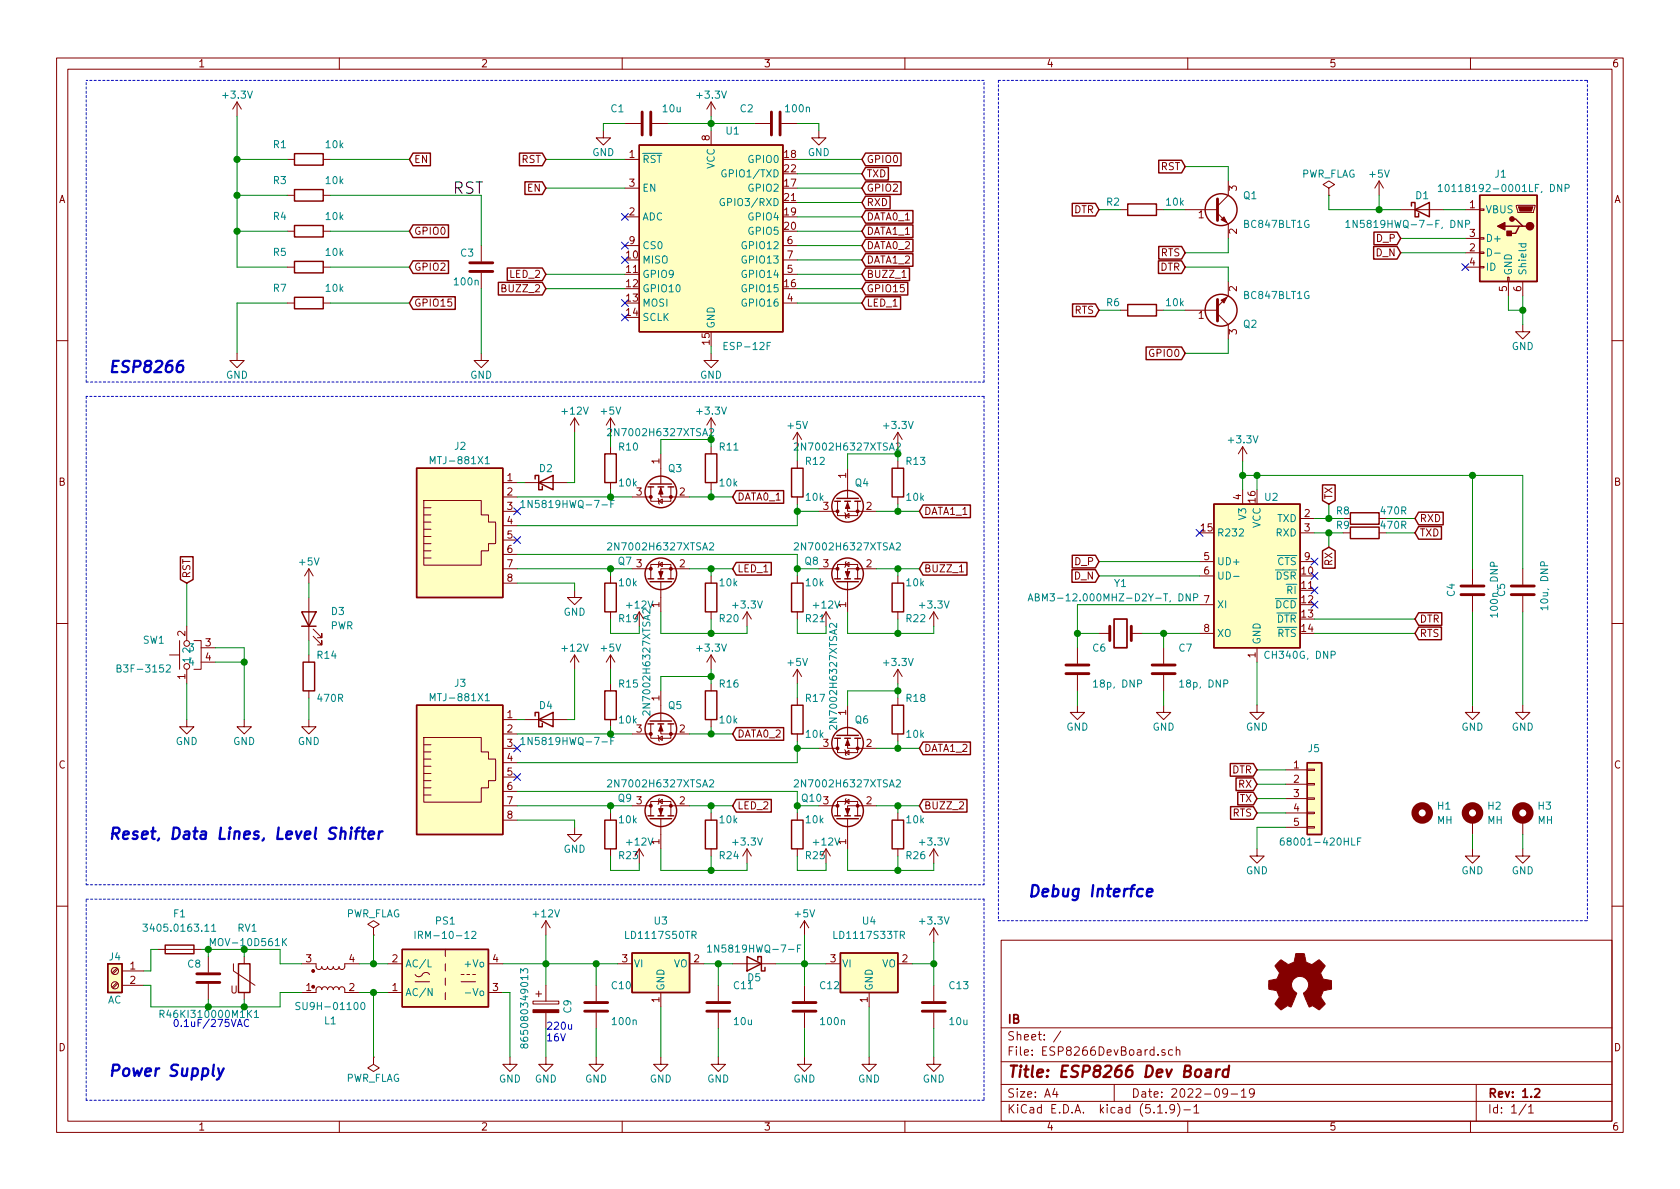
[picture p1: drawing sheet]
<svg xmlns="http://www.w3.org/2000/svg" width="297mm" height="210mm" viewBox="0 0 297 210" stroke-linecap="round" stroke-linejoin="round" font-family="sans-serif">
<defs><g id="words">
<text font-size="2.8" x="80" y="34.3">RST</text>
<g font-size="2.8" fill="#0000c2">
<text x="19" y="65.9">ESP8266</text>
<text x="19" y="148.5">Reset, Data Lines, Level Shifter</text>
<text x="181.6" y="158.6">Debug Interfce</text>
<text x="19" y="190.4">Power Supply</text>
</g>
<text font-size="2.8" fill="#840000" x="178" y="190.5">Title: ESP8266 Dev Board</text>
<g font-size="2.1" fill="#840000">
<text x="178" y="184">Sheet: /</text>
<text x="178" y="181">IB</text>
<text x="178" y="186.7">File: ESP8266DevBoard.sch</text>
<text x="178" y="196.9">KiCad E.D.A. kicad (5.1.9)-1</text>
<text x="178" y="194.1">Size: A4</text>
<text x="200" y="194.1">Date: 2022-09-19</text>
<text x="263" y="194.1">Rev: 1.2</text>
<text x="263" y="196.9">Id: 1/1</text>
</g>
<g font-size="1.8" fill="#840000">
<text x="35" y="11.9">1</text>
<text x="85" y="11.9">2</text>
<text x="135" y="11.9">3</text>
<text x="185" y="11.9">4</text>
<text x="235" y="11.9">5</text>
<text x="285" y="11.9">6</text>
<text x="73.2" y="28.8">EN</text>
<text x="92.2" y="28.8">RST</text>
<text x="111.3" y="27.9">1</text>
<text x="125.5" y="24.9" transform="rotate(-90 125.5 24.9)">8</text>
<text x="138.7" y="27.9">18</text>
<text x="153.2" y="28.8">GPIO0</text>
<text x="10.4" y="35.9">A</text>
<text x="93.3" y="33.9">EN</text>
<text x="111.3" y="33">3</text>
<text x="138.7" y="33">17</text>
<text x="138.7" y="35.6">21</text>
<text x="138.7" y="30.5">22</text>
<text x="153.2" y="33.9">GPIO2</text>
<text x="153.2" y="31.4">TXD</text>
<text x="205.2" y="30.1">RST</text>
<text x="218.7" y="33.8" transform="rotate(-90 218.7 33.8)">3</text>
<text x="285.4" y="35.9">A</text>
<text x="73.2" y="41.5">GPIO0</text>
<text x="111.3" y="38.1">2</text>
<text x="138.7" y="38.1">19</text>
<text x="138.7" y="40.6">20</text>
<text x="153.2" y="39">DATA0_1</text>
<text x="153.2" y="41.5">DATA1_1</text>
<text x="153.2" y="36.4">RXD</text>
<text x="189.9" y="37.7">DTR</text>
<text x="211.9" y="38.6">1</text>
<text x="218.7" y="41.4" transform="rotate(-90 218.7 41.4)">2</text>
<text x="259.9" y="36.8">1</text>
<text x="259.9" y="41.9">3</text>
<text x="73.2" y="47.9">GPIO2</text>
<text x="110.8" y="45.7">10</text>
<text x="111.3" y="43.2">9</text>
<text x="139.2" y="43.2">6</text>
<text x="139.2" y="45.7">7</text>
<text x="153.2" y="46.6">DATA1_2</text>
<text x="153.2" y="44.1">DATA0_2</text>
<text x="205.1" y="47.9">DTR</text>
<text x="205.2" y="45.3">RTS</text>
<text x="243.3" y="45.3">D_N</text>
<text x="243.4" y="42.8">D_P</text>
<text x="259.9" y="44.4">2</text>
<text x="259.9" y="47">4</text>
<text x="89.1" y="51.7">BUZZ_2</text>
<text x="90.2" y="49.1">LED_2</text>
<text x="110.8" y="48.3">11</text>
<text x="110.8" y="50.8">12</text>
<text x="110.8" y="53.3">13</text>
<text x="138.7" y="50.8">16</text>
<text x="139.2" y="53.3">4</text>
<text x="139.2" y="48.3">5</text>
<text x="153.2" y="49.1">BUZZ_1</text>
<text x="153.2" y="51.7">GPIO15</text>
<text x="218.7" y="51.5" transform="rotate(-90 218.7 51.5)">2</text>
<text x="266.4" y="51.5" transform="rotate(-90 266.4 51.5)">5</text>
<text x="269" y="51.5" transform="rotate(-90 269 51.5)">6</text>
<text x="73.2" y="54.2">GPIO15</text>
<text x="110.8" y="55.9">14</text>
<text x="153.2" y="54.2">LED_1</text>
<text x="190" y="55.5">RTS</text>
<text x="211.9" y="56.4">1</text>
<text x="218.7" y="59.2" transform="rotate(-90 218.7 59.2)">3</text>
<text x="125.5" y="60.9" transform="rotate(-90 125.5 60.9)">15</text>
<text x="203.4" y="63.1">GPIO0</text>
<text x="116.6" y="82" transform="rotate(-90 116.6 82)">1</text>
<text x="10.4" y="85.9">B</text>
<text x="89.7" y="85.1">1</text>
<text x="89.7" y="87.6">2</text>
<text x="112.5" y="87.6">3</text>
<text x="120.2" y="87.6">2</text>
<text x="130.3" y="88.5">DATA0_1</text>
<text x="149.6" y="84.6" transform="rotate(-90 149.6 84.6)">1</text>
<text x="219.5" y="88.4" transform="rotate(-90 219.5 88.4)">4</text>
<text x="222" y="88.8" transform="rotate(-90 222 88.8)">16</text>
<text x="235.6" y="88.4" transform="rotate(-90 235.6 88.4)">TX</text>
<text x="285.4" y="85.9">B</text>
<text x="89.7" y="90.2">3</text>
<text x="89.7" y="92.7">4</text>
<text x="89.7" y="95.2">5</text>
<text x="145.6" y="90.2">3</text>
<text x="153.2" y="90.2">2</text>
<text x="163.3" y="91.1">DATA1_1</text>
<text x="212.4" y="94">15</text>
<text x="230.7" y="91.4">2</text>
<text x="230.7" y="94">3</text>
<text x="251" y="94.9">TXD</text>
<text x="251" y="92.3">RXD</text>
<text x="89.7" y="97.8">6</text>
<text x="89.7" y="100.3">7</text>
<text x="112.5" y="100.3">3</text>
<text x="120.2" y="100.3">2</text>
<text x="130.3" y="101.2">LED_1</text>
<text x="145.6" y="100.3">3</text>
<text x="153.2" y="100.3">2</text>
<text x="163.3" y="101.2">BUZZ_1</text>
<text x="190.1" y="99.9">D_P</text>
<text x="212.9" y="99.1">5</text>
<text x="212.9" y="101.6">6</text>
<text x="230.2" y="101.6">10</text>
<text x="230.7" y="99.1">9</text>
<text x="235.6" y="100" transform="rotate(-90 235.6 100)">RX</text>
<text x="33.7" y="102.3" transform="rotate(-90 33.7 102.3)">RST</text>
<text x="89.7" y="102.9">8</text>
<text x="116.6" y="107.4" transform="rotate(-90 116.6 107.4)">1</text>
<text x="149.6" y="107.4" transform="rotate(-90 149.6 107.4)">1</text>
<text x="190" y="102.5">D_N</text>
<text x="212.9" y="106.7">7</text>
<text x="230.2" y="104.1">11</text>
<text x="230.2" y="106.7">12</text>
<text x="32.8" y="112.5" transform="rotate(-90 32.8 112.5)">2</text>
<text x="109.5" y="110">R19</text>
<text x="212.9" y="111.8">8</text>
<text x="230.2" y="109.2">13</text>
<text x="230.2" y="111.8">14</text>
<text x="251" y="110.1">DTR</text>
<text x="251" y="112.6">RTS</text>
<text x="36.3" y="114.3">3</text>
<text x="36.3" y="116.8">4</text>
<text x="222" y="116.3" transform="rotate(-90 222 116.3)">1</text>
<text x="32.8" y="120.1" transform="rotate(-90 32.8 120.1)">1</text>
<text x="116.6" y="123.9" transform="rotate(-90 116.6 123.9)">1</text>
<text x="89.7" y="127">1</text>
<text x="89.7" y="129.5">2</text>
<text x="112.5" y="129.5">3</text>
<text x="120.2" y="129.5">2</text>
<text x="130.3" y="130.4">DATA0_2</text>
<text x="149.6" y="126.5" transform="rotate(-90 149.6 126.5)">1</text>
<text x="10.4" y="135.9">C</text>
<text x="89.7" y="132.1">3</text>
<text x="89.7" y="134.6">4</text>
<text x="89.7" y="137.2">5</text>
<text x="145.6" y="132.1">3</text>
<text x="153.2" y="132.1">2</text>
<text x="163.3" y="133">DATA1_2</text>
<text x="217.8" y="136.8">DTR</text>
<text x="228.8" y="135.9">1</text>
<text x="285.4" y="135.9">C</text>
<text x="89.7" y="139.7">6</text>
<text x="89.7" y="142.2">7</text>
<text x="112.5" y="142.2">3</text>
<text x="120.2" y="142.2">2</text>
<text x="130.3" y="143.1">LED_2</text>
<text x="145.6" y="142.2">3</text>
<text x="153.2" y="142.2">2</text>
<text x="163.3" y="143.1">BUZZ_2</text>
<text x="219" y="139.3">RX</text>
<text x="219.2" y="141.9">TX</text>
<text x="228.8" y="138.4">2</text>
<text x="228.8" y="141">3</text>
<text x="228.8" y="143.5">4</text>
<text x="89.7" y="144.8">8</text>
<text x="116.6" y="149.3" transform="rotate(-90 116.6 149.3)">1</text>
<text x="149.6" y="149.3" transform="rotate(-90 149.6 149.3)">1</text>
<text x="217.9" y="144.4">RTS</text>
<text x="228.8" y="146">5</text>
<text x="109.5" y="151.9">R23</text>
<text x="142.5" y="151.9">R25</text>
<text x="23" y="171.4">1</text>
<text x="23" y="174">2</text>
<text x="54.1" y="170.2">3</text>
<text x="61.7" y="170.2">4</text>
<text x="69.4" y="170.2">2</text>
<text x="87.1" y="170.2">4</text>
<text x="110" y="170.2">3</text>
<text x="122.7" y="170.2">2</text>
<text x="146.8" y="170.2">3</text>
<text x="159.5" y="170.2">2</text>
<text x="40.8" y="175.7">U</text>
<text x="54.1" y="175.3">1</text>
<text x="61.7" y="175.3">2</text>
<text x="69.4" y="175.3">1</text>
<text x="87.1" y="175.3">3</text>
<text x="116.6" y="177.3" transform="rotate(-90 116.6 177.3)">1</text>
<text x="153.4" y="177.3" transform="rotate(-90 153.4 177.3)">1</text>
<text x="10.4" y="185.9">D</text>
<text x="285.4" y="185.9">D</text>
<text x="35" y="199.9">1</text>
<text x="85" y="199.9">2</text>
<text x="135" y="199.9">3</text>
<text x="185" y="199.9">4</text>
<text x="235" y="199.9">5</text>
<text x="285" y="199.9">6</text>
</g>
<g font-size="1.8" fill="#008484">
<text x="39.6" y="17.4">+3.3V</text>
<text x="123.4" y="17.4">+3.3V</text>
<text x="108.1" y="19.9">C1</text>
<text x="117.3" y="19.9">10u</text>
<text x="128.4" y="23.8">U1</text>
<text x="130.9" y="19.9">C2</text>
<text x="139" y="19.9">100n</text>
<text x="48.4" y="26.2">R1</text>
<text x="57.7" y="26.2">10k</text>
<text x="104.7" y="27.6">GND</text>
<text x="113.5" y="28.8">RST</text>
<text x="126.4" y="29.9" transform="rotate(-90 126.4 29.9)">VCC</text>
<text x="132.5" y="28.8">GPIO0</text>
<text x="142.8" y="27.6">GND</text>
<text x="48.4" y="32.6">R3</text>
<text x="57.7" y="32.6">10k</text>
<text x="113.5" y="33.9">EN</text>
<text x="128.5" y="31.4">GPIO1/TXD</text>
<text x="132.5" y="33.9">GPIO2</text>
<text x="219.9" y="35.2">Q1</text>
<text x="230" y="31.4">PWR_FLAG</text>
<text x="242.2" y="31.4">+5V</text>
<text x="250.3" y="35.2">D1</text>
<text x="256.3" y="34">10118192-0001LF, DNP</text>
<text x="264.4" y="31.4">J1</text>
<text x="48.4" y="38.9">R4</text>
<text x="57.7" y="38.9">10k</text>
<text x="113.5" y="39">ADC</text>
<text x="128.3" y="36.4">GPIO3/RXD</text>
<text x="132.5" y="39">GPIO4</text>
<text x="132.5" y="41.5">GPIO5</text>
<text x="195.7" y="36.4">R2</text>
<text x="206.3" y="36.4">10k</text>
<text x="220.1" y="40.3">BC847BLT1G</text>
<text x="239.7" y="40.3">1N5819HWQ-7-F, DNP</text>
<text x="262.6" y="37.7">VBUS</text>
<text x="48.4" y="45.3">R5</text>
<text x="57.7" y="45.3">10k</text>
<text x="81.5" y="45.4">C3</text>
<text x="113.5" y="46.6">MISO</text>
<text x="113.5" y="44.1">CS0</text>
<text x="131.5" y="44.1">GPIO12</text>
<text x="131.5" y="46.6">GPIO13</text>
<text x="262.6" y="42.8">D+</text>
<text x="262.6" y="47.9">ID</text>
<text x="48.4" y="51.6">R7</text>
<text x="57.7" y="51.6">10k</text>
<text x="80.5" y="50.5">100n</text>
<text x="113.5" y="49.1">GPIO9</text>
<text x="113.5" y="51.7">GPIO10</text>
<text x="131.5" y="51.7">GPIO15</text>
<text x="131.5" y="49.1">GPIO14</text>
<text x="220.1" y="52.9">BC847BLT1G</text>
<text x="267.3" y="48.8" transform="rotate(-90 267.3 48.8)">GND</text>
<text x="269.9" y="48.8" transform="rotate(-90 269.9 48.8)">Shield</text>
<text x="113.5" y="54.2">MOSI</text>
<text x="113.5" y="56.8">SCLK</text>
<text x="126.4" y="58.2" transform="rotate(-90 126.4 58.2)">GND</text>
<text x="131.5" y="54.2">GPIO16</text>
<text x="195.7" y="54.1">R6</text>
<text x="206.3" y="54.1">10k</text>
<text x="219.9" y="58">Q2</text>
<text x="128.5" y="61.9">ESP-12F</text>
<text x="267.3" y="61.9">GND</text>
<text x="40" y="67">GND</text>
<text x="83.1" y="67">GND</text>
<text x="123.8" y="67">GND</text>
<text x="99.5" y="73.3">+12V</text>
<text x="106.3" y="73.3">+5V</text>
<text x="123.4" y="73.3">+3.3V</text>
<text x="139.4" y="75.9">+5V</text>
<text x="156.4" y="75.9">+3.3V</text>
<text x="76.7" y="82.1">MTJ-881X1</text>
<text x="80.4" y="79.5">J2</text>
<text x="95.4" y="83.5">D2</text>
<text x="109.5" y="79.7">R10</text>
<text x="118.2" y="83.5">Q3</text>
<text x="127.3" y="79.7">R11</text>
<text x="142.5" y="82.2">R12</text>
<text x="160.3" y="82.2">R13</text>
<text x="217.4" y="78.4">+3.3V</text>
<text x="93.4" y="89.8">1N5819HWQ-7-F</text>
<text x="109.6" y="86">10k</text>
<text x="127.3" y="86">10k</text>
<text x="142.6" y="88.6">10k</text>
<text x="151.2" y="86">Q4</text>
<text x="160.4" y="88.6">10k</text>
<text x="223.7" y="88.6">U2</text>
<text x="215.1" y="94.9">R232</text>
<text x="220.3" y="91.8" transform="rotate(-90 220.3 91.8)">V3</text>
<text x="222.9" y="93.4" transform="rotate(-90 222.9 93.4)">VCC</text>
<text x="225.6" y="94.9">RXD</text>
<text x="225.8" y="92.3">TXD</text>
<text x="236.3" y="91">R8</text>
<text x="236.3" y="93.5">R9</text>
<text x="244.3" y="91">470R</text>
<text x="244.3" y="93.5">470R</text>
<text x="53" y="100">+5V</text>
<text x="108.3" y="97.3">2N7002H6327XTSA2</text>
<text x="109.3" y="99.9">Q7</text>
<text x="141.3" y="97.3">2N7002H6327XTSA2</text>
<text x="142.3" y="99.9">Q8</text>
<text x="215.1" y="99.9">UD+</text>
<text x="225.8" y="99.9">CTS</text>
<text x="109.6" y="103.7">10k</text>
<text x="110.9" y="107.6">+12V</text>
<text x="127.3" y="103.7">10k</text>
<text x="129.7" y="107.6">+3.3V</text>
<text x="142.6" y="103.7">10k</text>
<text x="144" y="107.6">+12V</text>
<text x="160.4" y="103.7">10k</text>
<text x="162.8" y="107.6">+3.3V</text>
<text x="184.2" y="106.3">ABM3-12.000MHZ-D2Y-T, DNP</text>
<text x="197.1" y="103.8">Y1</text>
<text x="215.1" y="102.5">UD-</text>
<text x="215.1" y="107.6">XI</text>
<text x="225.5" y="107.6">DCD</text>
<text x="225.6" y="102.5">DSR</text>
<text x="227.6" y="105">RI</text>
<text x="257.2" y="105.5" transform="rotate(-90 257.2 105.5)">C4</text>
<text x="266.1" y="105.5" transform="rotate(-90 266.1 105.5)">C5</text>
<text x="273.7" y="107.5" transform="rotate(-90 273.7 107.5)">10u, DNP</text>
<text x="25.3" y="113.8">SW1</text>
<text x="58.4" y="111.3">PWR</text>
<text x="58.6" y="108.8">D3</text>
<text x="99.6" y="108.9">GND</text>
<text x="127.3" y="110">R20</text>
<text x="142.5" y="110">R21</text>
<text x="160.3" y="110">R22</text>
<text x="215.1" y="112.6">XO</text>
<text x="225.7" y="110.1">DTR</text>
<text x="225.8" y="112.6">RTS</text>
<text x="264.8" y="108.7" transform="rotate(-90 264.8 108.7)">100n, DNP</text>
<text x="21.5" y="118.9">B3F-3152</text>
<text x="33.7" y="117.3" transform="rotate(-90 33.7 117.3)">1</text>
<text x="33.7" y="115.3" transform="rotate(-90 33.7 115.3)">2</text>
<text x="56.2" y="116.5">R14</text>
<text x="99.5" y="115.2">+12V</text>
<text x="106.3" y="115.2">+5V</text>
<text x="123.4" y="115.2">+3.3V</text>
<text x="139.4" y="117.8">+5V</text>
<text x="156.4" y="117.8">+3.3V</text>
<text x="193.2" y="115.2">C6</text>
<text x="208.5" y="115.2">C7</text>
<text x="222.9" y="114" transform="rotate(-90 222.9 114)">GND</text>
<text x="224.1" y="116.5">CH340G, DNP</text>
<text x="56.3" y="124.1">470R</text>
<text x="76.7" y="124">MTJ-881X1</text>
<text x="80.4" y="121.5">J3</text>
<text x="95.4" y="125.4">D4</text>
<text x="109.5" y="121.6">R15</text>
<text x="115" y="125.6" transform="rotate(-90 115 125.6)">2N7002H6327XTSA2</text>
<text x="118.2" y="125.4">Q5</text>
<text x="127.3" y="121.6">R16</text>
<text x="142.5" y="124.1">R17</text>
<text x="160.3" y="124.1">R18</text>
<text x="193.7" y="121.6">18p, DNP</text>
<text x="209" y="121.6">18p, DNP</text>
<text x="31.1" y="131.7">GND</text>
<text x="41.2" y="131.7">GND</text>
<text x="52.7" y="131.7">GND</text>
<text x="93.4" y="131.7">1N5819HWQ-7-F</text>
<text x="109.6" y="127.9">10k</text>
<text x="127.3" y="127.9">10k</text>
<text x="142.6" y="130.5">10k</text>
<text x="148" y="128.2" transform="rotate(-90 148 128.2)">2N7002H6327XTSA2</text>
<text x="151.2" y="127.9">Q6</text>
<text x="160.4" y="130.5">10k</text>
<text x="188.5" y="129.2">GND</text>
<text x="203.8" y="129.2">GND</text>
<text x="220.3" y="129.2">GND</text>
<text x="258.4" y="129.2">GND</text>
<text x="267.3" y="129.2">GND</text>
<text x="231.3" y="133">J5</text>
<text x="108.3" y="139.2">2N7002H6327XTSA2</text>
<text x="109.3" y="141.8">Q9</text>
<text x="141.3" y="139.2">2N7002H6327XTSA2</text>
<text x="141.8" y="141.8">Q10</text>
<text x="254.2" y="143.2">H1</text>
<text x="263.1" y="143.2">H2</text>
<text x="272" y="143.2">H3</text>
<text x="109.6" y="145.6">10k</text>
<text x="110.9" y="149.5">+12V</text>
<text x="127.3" y="145.6">10k</text>
<text x="129.7" y="149.5">+3.3V</text>
<text x="142.6" y="145.6">10k</text>
<text x="144" y="149.5">+12V</text>
<text x="160.4" y="145.6">10k</text>
<text x="162.8" y="149.5">+3.3V</text>
<text x="227.5" y="149.5">68001-420HLF</text>
<text x="254.1" y="145.7">MH</text>
<text x="263" y="145.7">MH</text>
<text x="271.9" y="145.7">MH</text>
<text x="99.6" y="150.8">GND</text>
<text x="127.3" y="151.9">R24</text>
<text x="160.3" y="151.9">R26</text>
<text x="220.3" y="154.6">GND</text>
<text x="258.4" y="154.6">GND</text>
<text x="267.3" y="154.6">GND</text>
<text x="26.3" y="164.8">3405.0163.11</text>
<text x="30.7" y="162.2">F1</text>
<text x="37.9" y="167.3">MOV-10D561K</text>
<text x="42.1" y="164.8">RV1</text>
<text x="61.1" y="162.2">PWR_FLAG</text>
<text x="74.6" y="166">IRM-10-12</text>
<text x="77.1" y="163.5">PS1</text>
<text x="94.4" y="162.2">+12V</text>
<text x="110.9" y="166">LD1117S50TR</text>
<text x="115.7" y="163.5">U3</text>
<text x="140.6" y="162.2">+5V</text>
<text x="147.8" y="166">LD1117S33TR</text>
<text x="152.6" y="163.5">U4</text>
<text x="162.8" y="163.5">+3.3V</text>
<text x="19.4" y="169.8">J4</text>
<text x="33.2" y="171.1">C8</text>
<text x="71.6" y="171.1">AC/L</text>
<text x="82.5" y="171.1">+Vo</text>
<text x="112" y="171.1">VI</text>
<text x="119.1" y="171.1">VO</text>
<text x="126.4" y="168.4">1N5819HWQ-7-F</text>
<text x="132.2" y="173.5">D5</text>
<text x="148.8" y="171.1">VI</text>
<text x="155.9" y="171.1">VO</text>
<text x="19" y="177.5">AC</text>
<text x="53.3" y="178.6">SU9H-01100</text>
<text x="71.6" y="176.1">AC/N</text>
<text x="83" y="176.1">-Vo</text>
<text x="101" y="179.1" transform="rotate(-90 101 179.1)">C9</text>
<text x="108.2" y="174.9">C10</text>
<text x="117.5" y="175.3" transform="rotate(-90 117.5 175.3)">GND</text>
<text x="129.8" y="174.9">C11</text>
<text x="145.1" y="174.9">C12</text>
<text x="154.3" y="175.3" transform="rotate(-90 154.3 175.3)">GND</text>
<text x="167.9" y="174.9">C13</text>
<text x="29.2" y="180">R46KI310000M1K1</text>
<text x="57.4" y="181.1">L1</text>
<text x="93.4" y="184.2" transform="rotate(-90 93.4 184.2)">865080349013</text>
<text x="108.4" y="181.3">100n</text>
<text x="129.9" y="181.3">10u</text>
<text x="145.2" y="181.3">100n</text>
<text x="168" y="181.3">10u</text>
<text x="61.1" y="191.3">PWR_FLAG</text>
<text x="88.2" y="191.4">GND</text>
<text x="94.6" y="191.4">GND</text>
<text x="103.5" y="191.4">GND</text>
<text x="114.9" y="191.4">GND</text>
<text x="125" y="191.4">GND</text>
<text x="140.3" y="191.4">GND</text>
<text x="151.7" y="191.4">GND</text>
<text x="163.1" y="191.4">GND</text>
</g>
<g font-size="1.8" fill="#008400">
<text x="108.3" y="77.1">2N7002H6327XTSA2</text>
<text x="141.3" y="79.7">2N7002H6327XTSA2</text>
</g>
<g font-size="1.8" fill="#0000c2">
<text x="30.5" y="181.6">0.1uF/275VAC</text>
<text x="96.5" y="182.1">220u</text>
<text x="96.5" y="184.1">16V</text>
</g>
</g></defs>
<g fill="none" stroke="#840000" stroke-width=".18">
<path d="M10 10.3h277v189.9h-277zM12 12.2h273v186.1h-273zM41.9 18l-.8 1.3M41.9 18v2.6M41.9 18l.8 1.3M60 10.3v1.9M110 10.3v1.9M125.7 18v2.6M125.7 18l-.7 1.3M125.7 18l.8 1.3M160 10.3v1.9M210 10.3v1.9"/>
<path d="M260 10.3v1.9M50.8 28.2h1.3M50.8 34.5h1.3M57.1 28.2h1.3M57.1 34.5h1.3M106.7 23.1v1.3h1.2l-1.2 1.2-1.3-1.2h1.3M110.5 21.8h2.8M110.5 28.2h2.5M110.5 38.3h2.5M110.5 33.3h2.5M115.3 21.8h2.8M125.7 23.1v2.5"/>
<path d="M133.3 21.8h2.8M138.2 21.8h2.8M144.8 23.1v1.3h1.2l-1.2 1.2-1.3-1.2h1.3M198.1 37.1h1.3M204.5 37.1h1.2M209.5 37.1h5.8M215.3 37.7l1.9 1.9v2.6M217.2 32v2.5l-1.9 1.9M234.9 33.3l1.1-.7-1.1-.6-1 .6 1 .7v1.2M234.9 34.5h.1M243.8 32l-.7 1.3M243.8 32v2.5"/>
<path d="M243.8 32l.8 1.3M247.6 37.1h7.7M259.1 37.1h2.5M261.6 37h.8v.2h-.8zM268.1 36.3h3.3v.3l-.3 1h-2.7zM50.8 53.6h1.3M50.8 40.9h1.3M50.8 47.2h1.3M57.1 53.6h1.3M57.1 40.9h1.3M57.1 47.2h1.3M85.1 43.4v2.8"/>
<path d="M85.1 48.3v2.7M110.5 43.4h2.5M138.4 53.6h2.6M138.4 48.5h2.6M138.4 43.4h2.6M138.4 46h2.6M159.5 49.1h.7M198.1 54.9h1.3M204.5 54.9h1.2M209.5 54.9h5.8M215.3 55.5l1.9 1.9v2.5M217.2 49.8v2.5l-1.9 1.9"/>
<path d="M259.1 47.2h2.5M259.1 44.7h2.5M259.1 42.2h2.5M261.6 47.1h.8v.3h-.8zM261.6 44.6h.8v.2h-.8zM261.6 42h.8v.3h-.8zM266.6 49h.2v.8h-.2zM266.7 49.8v2.5M269.2 57.4v1.3h1.3l-1.3 1.2-1.2-1.2h1.2M269.2 49.8v2.5M10 60.2h2M41.9 62.5v1.2h1.3l-1.3 1.3-1.3-1.3h1.3"/>
<path d="M85.1 62.5v1.2h1.3l-1.3 1.3-1.3-1.3h1.3M101.6 73.9v2.5M101.6 73.9l-.8 1.3M101.6 73.9l.8 1.3M107.9 73.9v2.5M107.9 79v1.3M107.9 73.9l-.7 1.3M107.9 73.9l.8 1.3M125.7 62.5v1.2h1.3l-1.3 1.3-1.2-1.3h1.2M125.7 73.9v2.5M125.7 79v1.3M125.7 73.9l-.7 1.3"/>
<path d="M125.7 73.9l.8 1.3M141 76.4v2.6M141 76.4l-.8 1.3M141 76.4l.7 1.3M158.7 76.4v2.6M158.7 76.4l-.7 1.3M158.7 76.4l.8 1.3M219.7 79v2.5M219.7 79l-.8 1.3M219.7 79l.8 1.3M285 60.2h2M74.9 89.8h1.3"/>
<path d="M74.9 91.1h1.3M74.9 92.3h1.3M74.9 93.6h1.3M74.9 94.9h1.3M74.9 96.1h1.3M74.9 88.5h10.2v2.6h1.3v1.2h1.2v3.8h-1.2v1.3h-1.3v2.5h-10.2zM74.9 97.4h1.3M74.9 98.7h1.3M88.9 90.4h2.5M88.9 87.9h2.5M88.9 85.3h2.5M88.9 93h2.5"/>
<path d="M88.9 95.5h2.5M88.9 98h2.5M92.7 85.3h7.6M107.9 85.3v1.3M111.8 87.9h3.3M115.1 86.1v2.5h3.5v-2.5M116.3 88.1l.2 .2v.7l.1 .1M116.5 88.6l.6-.3v.7zM116.5 99.8l.6-.4v.8zM116.6 99.3l-.1 .1v.8l-.2 .1M116.8 86.1v1.8h5.1M116.8 80.3v5.3"/>
<path d="M125.7 85.3v1.3M141 81.5v1.3M141 87.9v1.2M144.8 90.4h3.3M148.1 88.6v2.6h3.5v-2.6M149.4 90.7l.1 .1v.8l.1 .1M149.5 91.2l.6-.4v.8zM149.5 99.8l.6-.4v.8zM149.6 99.3l-.1 .1v.8l-.1 .1M149.9 88.6v1.8h5M149.9 82.8v5.3M158.7 81.5v1.3"/>
<path d="M158.7 87.9v1.2M212.1 99.3h2.5M219.7 86.6v2.5M229.9 91.7h2.5M229.9 94.2h2.5M229.9 99.3h2.5M237.5 94.2h1.3M243.8 94.2h1.3M10 110.3h2M30 115.8h1.7M31.7 113.3v5.1M33 110.7v2.6"/>
<path d="M33 118.4v2.5M34.3 113.3h1.3v5.1h-1.3M35.6 114.5h2.5M35.6 117.1h2.5M54.6 100.6v2.5M54.6 105.7v7.6M54.6 115.8v1.3M54.6 100.6l-.8 1.2M54.6 100.6l.8 1.2M55.4 112.5l1.5 1.5v-.7v.7h-.8M55.4 111.2l1.5 1.6v-.8v.8h-.8M88.9 100.6h2.5"/>
<path d="M88.9 103.1h2.5M101.6 104.4v1.3h1.3l-1.3 1.2-1.3-1.2h1.3M101.6 115.8l-.8 1.3M101.6 115.8v2.6M101.6 115.8l.8 1.3M107.9 101.8v1.3M107.9 108.2v1.3M107.9 115.8v2.6M107.9 115.8l-.7 1.3M107.9 115.8l.8 1.3M111.8 100.6h3.3M113.8 109.5l-.8-1.3v2.5"/>
<path d="M115.1 102.4v-2.6h3.5v2.6M116.8 102.9v5.3M121.9 100.6h-5.1v1.8M125.7 101.8v1.3M125.7 108.2v1.3M125.7 115.8v2.6M125.7 115.8l-.7 1.3M125.7 115.8l.8 1.3M132.1 108.2l.7 1.3M132.1 108.2v2.5M132.1 108.2l-.8 1.3M141 101.8v1.3"/>
<path d="M141 108.2v1.3M141 118.4v2.5M141 118.4l-.8 1.2M141 118.4l.7 1.2M144.8 100.6h3.3M146 108.2v2.5M146 108.2l-.7 1.3M146 108.2l.8 1.3M148.1 102.4v-2.6h3.5v2.6M149.9 102.9v5.3M154.9 100.6h-5v1.8M158.7 101.8v1.3"/>
<path d="M158.7 108.2v1.3M158.7 118.4v2.5M158.7 118.4l-.7 1.2M158.7 118.4l.8 1.2M165.1 108.2l.8 1.3M165.1 108.2v2.5M165.1 108.2l-.8 1.3M169.6 101.1h.8M190.5 114.5v2.8M190.5 119.4v2.8M194.3 112h1.9M200 112h1.9"/>
<path d="M205.7 114.5v2.8M205.7 119.4v2.8M212.1 101.8h2.5M212.1 106.9h2.5M212.1 112h2.5M222.2 114.5v2.6M260.3 100.6v2.8M260.3 105.4v2.8M269.2 100.6v2.8M269.2 105.4v2.8M285 110.3h2M33 127.2v1.3h1.3l-1.3 1.3-1.3-1.3h1.3"/>
<path d="M43.2 127.2v1.3h1.2l-1.2 1.3-1.3-1.3h1.3M54.6 127.2v1.3h1.3l-1.3 1.3-1.3-1.3h1.3M54.6 122.2v1.2M74.9 131.7h1.3M74.9 133h1.3M74.9 134.2h1.3M74.9 135.5h1.3M74.9 136.8h1.3M74.9 138h1.3M74.9 130.4h10.2v2.6h1.3v1.2h1.2v3.8h-1.2v1.3h-1.3v2.6h-10.2zM74.9 139.3h1.3M88.9 129.8h2.5"/>
<path d="M88.9 132.3h2.5M88.9 127.2h2.5M88.9 134.9h2.5M88.9 137.4h2.5M88.9 139.9h2.5M92.7 127.2h7.6M107.9 120.9v1.3M107.9 127.2v1.3M111.8 129.8h3.3M115.1 128v2.6h3.5v-2.6M116.3 130l.2 .2v.7l.1 .2M116.5 130.6l.6-.4v.7z"/>
<path d="M116.8 128v1.8h5.1M116.8 122.2v5.3M125.7 120.9v1.3M125.7 127.2v1.3M141 123.4v1.3M141 129.8v1.3M144.8 132.3h3.3M148.1 130.6v2.5h3.5v-2.5M149.4 132.6l.1 .1v.8l.1 .1M149.5 133.1l.6-.4v.8zM149.9 130.6v1.7h5M149.9 124.7v5.3"/>
<path d="M158.7 123.4v1.3M158.7 129.8v1.3M190.5 124.7v1.3h1.3l-1.3 1.2-1.3-1.2h1.3M205.7 124.7v1.3h1.3l-1.3 1.2-1.2-1.2h1.2M222.2 124.7v1.3h1.3l-1.3 1.2-1.2-1.2h1.2M227.3 136.1h3.8M227.3 138.7h3.8M231.1 138.6h1.3v.2h-1.3zM231.1 136h1.3v.3h-1.3zM260.3 124.7v1.3h1.3l-1.3 1.2-1.2-1.2h1.2M269.2 124.7v1.3h1.3l-1.3 1.2-1.2-1.2h1.2M74.9 140.6h1.3"/>
<path d="M88.9 142.5h2.5M88.9 145h2.5M101.6 146.3v1.3h1.3l-1.3 1.2-1.3-1.2h1.3M107.9 143.8v1.2M107.9 150.1v1.3M111.8 142.5h3.3M113.8 151.4l-.8-1.3v2.5M115.1 144.3v-2.6h3.5v2.6M116.5 141.7l.6-.4v.8zM116.6 141.2l-.1 .1v.8l-.2 .1M116.8 144.8v5.3M121.9 142.5h-5.1v1.8"/>
<path d="M125.7 143.8v1.2M125.7 150.1v1.3M132.1 150.1v2.5M132.1 150.1l.7 1.3M132.1 150.1l-.8 1.3M141 143.8v1.2M141 150.1v1.3M144.8 142.5h3.3M146.8 151.4l-.8-1.3v2.5M148.1 144.3v-2.6h3.5v2.6M149.5 141.7l.6-.4v.8zM149.6 141.2l-.1 .1v.8l-.1 .1"/>
<path d="M149.9 144.8v5.3M154.9 142.5h-5v1.8M158.7 143.8v1.2M158.7 150.1v1.3M165.1 150.1v2.5M165.1 150.1l.8 1.3M165.1 150.1l-.8 1.3M222.2 150.1v1.3h1.3l-1.3 1.2-1.2-1.2h1.2M227.3 141.2h3.8M227.3 143.8h3.8M227.3 146.3h3.8M231.1 146.2h1.3v.2h-1.3z"/>
<path d="M231.1 143.6h1.3v.3h-1.3zM231.1 141.1h1.3v.2h-1.3zM260.3 150.1v1.3h1.3l-1.3 1.2-1.2-1.2h1.2M260.3 145v2.6M269.2 150.1v1.3h1.3l-1.3 1.2-1.2-1.2h1.2M269.2 145v2.6M10 160.2h2M20.7 173.7l-.9 .9M20.7 171.2l-.9 .8M20.9 173.9l-.9 .8M20.9 171.4l-.9 .8M21.6 171.7h3.8"/>
<path d="M21.6 174.2h3.8M27.9 167.9h7.7M36.8 169.2v2.8M36.8 174v2.8M41.3 170.4v1.3l3.8 2.5M43.2 169.2v1.2M43.2 175.5v1.3M53.3 170.4h2.6v.7l.4 .3 .4-.1 .2-.4 .1 .3 .3 .2 .4-.1 .2-.4 .1 .3 .3 .2 .4-.1 .2-.4 .4 .5 .4-.1 .2-.4 .2 .4 .5 .1 .3-.3 .1-.7h2.5M53.3 175.5h2.6v-.7l.4-.3 .4 .1 .2 .4 .1-.3 .3-.2 .4 .1 .2 .4 .1-.3 .3-.2 .5 .1 .1 .4 .2-.3 .2-.2 .5 .1 .1 .4 .2-.4 .4-.1 .4 .3 .1 .7h2.5M66 164.1l1.1-.7-1.1-.6-1 .6 1 .7v1.2M66 165.3h.1M68.6 170.4h2.5"/>
<path d="M68.6 175.5h2.5M73.4 172.3a.81 .81 0 0 0 .8 .4 .81 .81 0 0 0 .7-.6 .73 .73 0 0 1 1 .2M73.4 173.6h2.5M78.7 167.9v1.3M78.7 170.4v1.3M78.7 173v1.2M78.7 175.5v1.3M81.5 173.6h2.6M81.5 172.3h.5M82.5 172.3h.6M83.6 172.3h.5M86.4 170.4h2.5"/>
<path d="M86.4 175.5h2.5M94.2 177h4.6v.5h-4.6zM94.7 175.8h1.1M95.2 175.3v1M96.5 162.8l-.7 1.3M96.5 162.8v2.5M96.5 174.2v2.8M96.5 179.1v2.8M96.5 162.8l.8 1.3M105.4 174.2v2.8M105.4 179.1v2.8M109.2 170.4h2.6"/>
<path d="M116.8 175.5v2.5M121.9 170.4h2.6M127 174.2v2.8M127 179.1v2.8M129.5 170.4h7.7M142.2 162.8l-.7 1.3M142.2 162.8v2.5M142.2 174.2v2.8M142.2 179.1v2.8M142.2 162.8l.8 1.3M146 170.4h2.6M153.7 175.5v2.5"/>
<path d="M158.7 170.4h2.6M165.1 164.1v2.5M165.1 174.2v2.8M165.1 179.1v2.8M165.1 164.1l-.8 1.2M165.1 164.1l.8 1.2M177 166.3h108v32h-108zM285 160.2h2M60 198.3v1.9M66 186.9v1.3l1.1 .6-1.1 .7-1-.7 1-.6M66 186.9h.1M90.2 186.9v1.3h1.2l-1.2 1.3-1.3-1.3h1.3"/>
<path d="M96.5 186.9v1.3h1.3l-1.3 1.3-1.3-1.3h1.3M105.4 186.9v1.3h1.3l-1.3 1.3-1.3-1.3h1.3M110 198.3v1.9M116.8 186.9v1.3h1.3l-1.3 1.3-1.2-1.3h1.2M127 186.9v1.3h1.3l-1.3 1.3-1.3-1.3h1.3M142.2 186.9v1.3h1.3l-1.3 1.3-1.2-1.3h1.2M153.7 186.9v1.3h1.2l-1.2 1.3-1.3-1.3h1.3M160 198.3v1.9M165.1 186.9v1.3h1.3l-1.3 1.3-1.3-1.3h1.3M177 194.8h108M177 191.8h108M177 187.8h108"/>
<path d="M177 181.8h108M186.5 192.5l-.4 1h1M186.8 193v1M187.6 182.3l-1.3 2M197 191.8v3M204.7 196.8h.8M206 185.7l-.4-.1-.2 .2 .1 .2 .5 .2v.3h-.6M206.2 196.7v.1M207.3 185.7l-.4-.1-.3 .3 .1 .6 .2 .1 .4-.1M207.7 196l-.1 .1a.48 .48 0 0 1-.6 .1l-.2-.2 .2-.6a.48 .48 0 0 1 .6 .1 1.27 1.27 0 0 1-.2 1.2l-.4 .1M208 185.7l.2-.1 .3 .1 .1 .9M208 185.1v1.5"/>
<path d="M208.2 195.1a1.71 1.71 0 0 1 0 2.3M209.3 196.3h1.2M210 198.3v1.9M211.1 195.8l.4-.5v1.5M211.1 196.8h.9M217 193.2l-.1 .2a.48 .48 0 0 1-.6-.1v-.6a.48 .48 0 0 1 .6-.1l.1 .1a1.19 1.19 0 0 1-.2 1.2l-.5 .1M217.7 193.5h1.1M219.5 193l.4-.5v1.5M219.5 194h.8M221.8 193.2l-.3 .3h-.3l-.3-.3v-.4l.2-.2 .4-.1 .2 .2a1.13 1.13 0 0 1-.2 1.2l-.4 .1M260 198.3v1.9M261 191.8v6.5"/>
<path d="M269.8 195.2l-1.2 2M270.3 195.8l.4-.5v1.5M270.3 196.8h.8"/>
<circle cx="33" cy="117.9" r=".51"/>
<circle cx="33" cy="113.8" r=".51"/>
<circle cx="20.3" cy="174.2" r=".63"/>
<circle cx="20.3" cy="171.7" r=".63"/>
</g>
<path d="M197 109.5h2.3v5h-2.3zM271.4 192.7l.2-.2h.4l.2 .5-.9 1h.9" fill="none" stroke="#840000" stroke-width=".3"/>
<path d="M213.3 189.2h.8l-.1 1.2M214.1 189.6l-.7 .1a.4 .4 0 0 0-.3 .3 .4 .4 0 0 0 .2 .4l.7-.1M215.1 189.1l-.1 1.3M215.7 189.1a.54 .54 0 0 0-.6 .4M217.2 189.2a.68 .68 0 0 0-1 .3v.8l.3 .1 .6-.1M217.3 188.4l-.2 2" fill="none" stroke="#840000" stroke-width=".41"/>
<g fill="none" stroke="#840000" stroke-width=".25">
<path d="M52.1 33.5h5v2.1h-5zM52.1 39.9h5v2h-5zM52.1 27.2h5v2h-5zM73 27.1h3.1v2.2h-3.1l-.6-1.1zM73 39.8h6.3v2.2h-6.3l-.6-1.1zM91.8 27.1h4.1l.6 1.1-.6 1.1h-4.1zM92.8 32.2h3.1l.6 1.1-.6 1.1h-3.1zM113 25.6h25.4v33.1h-25.4zM153 37.2h8.4v2.3h-8.4l-.6-1.2zM153 27.1h6.3v2.2h-6.3l-.6-1.1zM153 39.8h8.4v2.2h-8.4l-.6-1.1zM153 32.2h6.3v2.2h-6.3l-.6-1.1z"/>
<path d="M153 34.7h4.4v2.2h-4.4l-.6-1.1zM153 29.6h4.1v2.2h-4.1l-.6-1.1zM189.6 36h4.1l.6 1.1-.6 1.1h-4.1zM199.4 36.1h5.1v2h-5.1zM204.9 28.3h4l.6 1.2-.6 1.1h-4zM249.6 36.4v-.6h.6v2.5h.6v-.6M250.2 37.1l2.5-1.3v2.5zM261.6 34.5h10.2v15.3h-10.2zM266.1 40h2.5M267.3 38.7h.7l1.2 1.3h.7M269.2 40h-.6l-.6 1.3h-1.3M52.1 46.2h5v2.1h-5z"/>
<path d="M52.1 52.6h5v2h-5zM73 52.5h7.5v2.2h-7.5l-.6-1.1zM73 46.1h6.3v2.3h-6.3l-.6-1.2zM88.1 49.9h7.8l.6 1.1-.6 1.2h-7.8zM89.7 47.4h6.2l.6 1.1-.6 1.1h-6.2zM153 47.4h7.8v2.2h-7.8l-.6-1.1zM153 52.5h6.2v2.2h-6.2l-.6-1.1zM153 49.9h7.5v2.3h-7.5l-.6-1.2zM153 44.9h8.4v2.2h-8.4l-.6-1.1zM153 42.3h8.4v2.2h-8.4l-.6-1.1zM189.6 53.7h4.1l.6 1.2-.6 1.1h-4.1zM199.4 53.8h5.1v2.1h-5.1z"/>
<path d="M204.8 46.1h4.1l.6 1.1-.6 1.2h-4.1zM204.9 43.6h4l.6 1.1-.6 1.1h-4zM242.9 43.6h4.1l.6 1.1-.6 1.1h-4.1zM242.9 41h4.1l.6 1.2-.6 1.1h-4.1zM202.6 61.4h6.3l.6 1.1-.6 1.1h-6.3zM31.9 98.4h2.2v4.1l-1.1 .6-1.1-.6zM73.7 82.8h15.2v22.9h-15.2zM94.6 84.7v-.6h.6v2.5h.7v-.6M95.2 85.3l2.6-1.2v2.5zM106.9 80.3h2.1v5h-2.1zM114.6 86.1h1M114.9 85.6h3.8"/>
<path d="M116.3 86.1h1M118.1 86.1h1M124.7 80.3h2v5h-2zM130.2 86.8h8.4v2.2h-8.4l-.7-1.1zM130.2 99.5h6.2v2.2h-6.2l-.7-1.1zM140 82.8h2v5.1h-2zM147.6 88.6h1M148 88.1h3.8M149.4 88.6h1M151.1 88.6h1M157.7 82.8h2.1v5.1h-2.1zM163.2 89.3h8.4v2.2h-8.4l-.6-1.1z"/>
<path d="M163.2 99.5h7.8v2.2h-7.8l-.6-1.1zM189.6 98.2h4.1l.6 1.1-.6 1.1h-4.1zM214.6 89.1h15.3v25.4h-15.3zM233.8 85.7h2.3v2.8l-1.2 .6-1.1-.6zM233.8 97.4l1.1-.6 1.2 .6v3.1h-2.3zM238.8 90.7h5v2h-5zM238.8 93.2h5v2h-5zM250.8 93.1h4.1v2.2h-4.1l-.6-1.1zM250.8 90.6h4.4v2.2h-4.4l-.6-1.1zM53.3 108.2h2.6l-1.3 2.5zM53.3 110.7h2.6M53.6 117.1h2v5.1h-2z"/>
<path d="M106.9 103.1h2.1v5.1h-2.1zM114.6 102.4h1M114.9 102.9h3.8M116.3 102.4h1M118.1 102.4h1M124.7 103.1h2v5.1h-2zM140 103.1h2v5.1h-2zM147.6 102.4h1M148 102.9h3.8M149.4 102.4h1M151.1 102.4h1M157.7 103.1h2.1v5.1h-2.1z"/>
<path d="M189.5 100.7h4.2l.6 1.1-.6 1.2h-4.2zM250.8 108.4h4.1v2.2h-4.1l-.6-1.1zM250.8 110.9h4.1v2.2h-4.1l-.6-1.1zM73.7 124.7h15.2v22.9h-15.2zM94.6 126.6v-.6h.6v2.5h.7v-.6M95.2 127.2l2.6-1.2v2.5zM106.9 122.2h2.1v5h-2.1zM114.6 128h1M114.9 127.5h3.8M116.3 128h1M118.1 128h1M124.7 122.2h2v5h-2z"/>
<path d="M130.2 128.7h8.4v2.2h-8.4l-.7-1.1zM140 124.7h2v5.1h-2zM147.6 130.6h1M148 130h3.8M149.4 130.6h1M151.1 130.6h1M157.7 124.7h2.1v5.1h-2.1zM163.2 131.2h8.4v2.2h-8.4l-.6-1.1zM217.5 135h4.1l.6 1.1-.6 1.2h-4.1zM218.5 137.6h3.1l.6 1.1-.6 1.1h-3.1zM231.1 134.9h2.6v12.7h-2.6zM106.9 145h2.1v5.1h-2.1z"/>
<path d="M114.6 144.3h1M114.9 144.8h3.8M116.3 144.3h1M118.1 144.3h1M124.7 145h2v5.1h-2zM130.2 141.4h6.2v2.2h-6.2l-.7-1.1zM140 145h2v5.1h-2zM147.6 144.3h1M148 144.8h3.8M149.4 144.3h1M151.1 144.3h1M157.7 145h2.1v5.1h-2.1z"/>
<path d="M163.2 141.4h7.8v2.2h-7.8l-.6-1.1zM217.6 142.6h4l.6 1.2-.6 1.1h-4zM218.8 140.1h2.8l.6 1.1-.6 1.1h-2.8zM19 170.4h2.6v5.1h-2.6zM29.2 167.1h5.1v1.6h-5.1zM42.2 170.4h2v5.1h-2zM71.1 167.9h15.3v10.1h-15.3zM111.8 168.5h10.1v7h-10.1zM132.1 169.2l2.5 1.2-2.5 1.3zM134 169.8v-.6h.6v2.5h.7v-.6M148.6 168.5h10.1v7h-10.1z"/>
<circle cx="215.9" cy="37.1" r="2.82"/>
<circle cx="215.9" cy="54.9" r="2.82"/>
<circle cx="116.8" cy="87" r="2.79"/>
<circle cx="149.9" cy="89.5" r="2.79"/>
<circle cx="116.8" cy="101.5" r="2.79"/>
<circle cx="149.9" cy="101.5" r="2.79"/>
<circle cx="116.8" cy="128.9" r="2.79"/>
<circle cx="149.9" cy="131.4" r="2.79"/>
<circle cx="116.8" cy="143.4" r="2.79"/>
<circle cx="149.9" cy="143.4" r="2.79"/>
</g>
<g fill="#840000" stroke="#840000" stroke-width=".18">
<path d="M149.9 88.9l.3 1h-.7z"/>
<path d="M116.8 86.4l.4 1h-.7z"/>
<path d="M116.8 128.3l.4 1h-.7z"/>
<path d="M149.9 130.8l.3 1h-.7z"/>
<path d="M215.9 53.1l1-.5-.5 1z"/>
<path d="M225.9 170.2l.6-.5 .9 .6a.62 .62 0 0 0 1 0l.2-.1a1.62 1.62 0 0 0 .5-1.3l.1-.3 1.4 .1 .2 .7a.74 .74 0 0 0 .6 1l.6 .2 1.2-.9 1.1 1.1-.4 .6a.75 .75 0 0 0-.2 1.2l.2 .5 1.5 .3v1.5l-1.4 .3-.1 .1a1.23 1.23 0 0 0-.2 1.2l.6 1-.1 .2-1 .9-.8-.6a.54 .54 0 0 0-.9 .1l-1-2.4a2.33 2.33 0 0 0 .8-1.9 1.54 1.54 0 0 0-2.5-.7 1.54 1.54 0 0 0 .5 2.5l-1.1 2.5a.69 .69 0 0 0-1.1 .1l-.6 .4-1.1-1.1 .8-1.2-.2-.5a.71 .71 0 0 0-.9-.7l-.8-.2v-1.5l.5-.1a1.11 1.11 0 0 0 1.2-.7 .72 .72 0 0 0-.2-1.2l-.4-.6z"/>
<path d="M149.5 143h.7l-.3 1z"/>
<path d="M116.5 101.1h.7l-.4 1z"/>
<path d="M149.5 101.1h.7l-.3 1z"/>
<path d="M116.5 143h.7l-.4 1z"/>
<path d="M268.5 36.6h2.5l-.2 .7h-2.1z"/>
<path d="M215.9 38.9l.5-.6 .5 1.1z"/>
<path d="M94.2 178.6h4.6v.5h-4.6z"/>
<circle cx="151.6" cy="90.4" r=".25"/>
<circle cx="148.1" cy="90.4" r=".25"/>
<circle cx="118.6" cy="87.9" r=".25"/>
<circle cx="115.1" cy="87.9" r=".25"/>
<circle cx="118.6" cy="129.8" r=".25"/>
<circle cx="115.1" cy="129.8" r=".25"/>
<circle cx="151.6" cy="132.3" r=".25"/>
<circle cx="148.1" cy="132.3" r=".25"/>
<circle cx="151.6" cy="142.5" r=".25"/>
<circle cx="148.1" cy="142.5" r=".25"/>
<circle cx="118.6" cy="100.6" r=".25"/>
<circle cx="115.1" cy="100.6" r=".25"/>
<circle cx="151.6" cy="100.6" r=".25"/>
<circle cx="148.1" cy="100.6" r=".25"/>
<circle cx="118.6" cy="142.5" r=".25"/>
<circle cx="115.1" cy="142.5" r=".25"/>
<circle cx="55.4" cy="171.7" r=".25"/>
<circle cx="55.4" cy="174.5" r=".25"/>
</g>
<g fill="none" stroke="#008484" stroke-width=".18">
<path d="M128 35.2a.59 .59 0 0 0-.7 .5 .59 .59 0 0 0 .7 .6l.1-.5h-.2M128.3 30.1a.59 .59 0 0 0-.7 .6 .59 .59 0 0 0 .7 .5l.1-.4h-.2M238 39.3l.3-.3v1.2M240 39v1.2l-.8-1.2v1.2M254.3 33l.4-.4v1.3M254.3 33.9h.7M255.6 32.7l.2-.1a.67 .67 0 0 1 .5 .6 .67 .67 0 0 1-.5 .7l-.3-.5zM259.1 39.6h.6l.1-.5-.2-.1h-.5v1.2M276.1 32.6v1.3l-.7-1.3v1.3M276.7 33.3l.6-.1 .1-.5-.2-.1h-.5v1.3M238 40.2h.7M263 44a.64 .64 0 0 1 .7 .6 .64 .64 0 0 1-.7 .7z"/>
<path d="M264.3 44.8h1M268.5 43.1h1.3M269 43.1v.4l.2 .2 .5-.1v-.5M107.4 75.9l.5-.1 .3 .3-.1 .2-.7 .8h.8M125.5 75.9l.4-.1 .3 .3-.8 1h.8M128 61.2h.4M128.6 60.5h-.6v1.3h.6M136.2 60.5h-.6v1.3M140.4 78.5l.5-.2 .3 .4-.1 .2-.7 .7h.8M158.5 78.5l.5-.2 .2 .4-.8 .9h.8M76.1 82v-1.3l.4 1 .4-1v1.3M85.8 81.1l.4-.4v1.3"/>
<path d="M85.8 82h.7M92.1 88.8l.4-.3v1.3M92.1 89.8h.7M107.4 96.1l.5-.1 .3 .3-.1 .2-.7 .8h.8M108 89.1h.4M108.6 88.5h-.6v1.3M125.5 96.1l.4-.1 .3 .3-.8 1h.8M140.4 96.1l.5-.1 .3 .3-.1 .2-.7 .8h.8M158.5 96.1l.5-.1 .2 .3-.8 1h.8M20.7 118.2l.5-.1 .2-.2-.1-.2-.6-.1v1.2h.5l.2-.2v-.2l-.3-.2M29.4 117.7l.5-.1 .2 .3v.2l-.8 .7h.8M114.9 107.7v.8l-.9-.8-.4 .2 .2 .5"/>
<path d="M147.9 110.2v.8l-.9-.8-.3 .3 .1 .5M181.8 106.3l.4-1.3 .4 1.3M181.9 105.9h.6M183.1 105.6h.5l.1-.2-.1-.3-.5-.1v1.3h.4l.2-.2 .1-.3-.3-.2M210.4 105v1.3l-.7-1.3v1.3M211 105.7l.7-.1 .1-.2-.1-.3-.2-.1h-.5v1.3M218.1 101.9h1M264.2 100.1l-.1-.6h-.5l-.1 .1v.5h1.3M264.8 108.8h-1.3l.4 .3M264.8 108.4v.7M76.1 123.9v-1.2l.4 .9 .4-.9v1.2M85.8 123l.4-.3v1.2"/>
<path d="M85.8 123.9h.7M92.1 130.8l.4-.4v1.3M92.1 131.7h.7M107.4 138l.5-.1 .3 .3-.1 .2-.7 .8h.8M108 131h.4M108.6 130.4h-.6v1.3M114.9 125.7v.8l-.7-.7-.2-.1-.2 .1-.2 .2 .2 .5M125.5 138l.4-.1 .3 .3-.8 1h.8M140.4 138l.5-.1 .3 .3-.1 .2-.7 .8h.8M147.9 128.3v.8l-.7-.8h-.2h-.2l-.1 .2 .1 .5M158.5 138l.5-.1 .2 .3-.8 1h.8M227 148.2l-.4 .1a.87 .87 0 0 0 0 1.1l.4-.1v-.5l-.4-.1-.2 .2"/>
<path d="M240 148.8h.5M240.6 148.2h-.6v1.2M25.3 163.4h.8l-.5 .5 .4 .1 .1 .5-.3 .2-.5-.1M28.3 179.3h.6l.1-.5-.2-.1h-.5v1.2M28.6 179.3l.4 .6M37.2 167.2v-1.2l.4 .9 .4-.9v1.2M37.4 163.8l.4-.4v1.3M37.4 164.7h.8M45 179l.3-.3v1.2M45 179.9h.7M50.1 166.5l.6 .7M50.7 166l-.7 .7"/>
<path d="M53 177.3h-.4l-.3 .1v.3l.6 .3 .1 .3-.2 .2h-.5M63.9 177.4l.2-.1a.67 .67 0 0 1 .4 .6 .67 .67 0 0 1-.4 .6l-.3-.5zM73.4 164.7v1.3M74 165.3l.7-.1v-.4l-.2-.1h-.5v1.3M75.7 169.7v1.3h.6M76.4 174.8v1.3l-.7-1.3v1.3M82.2 175.6h1M83.4 164.8l.5-.1 .3 .3-.8 1h.8M92 172.1v-.8l.5 .4 .2-.3 .4-.1 .2 .2-.1 .6M125.1 167.5l.4-.4v1.3M125.1 168.4h.7M141 167.7h.4"/>
<path d="M141.6 167.1h-.6v1.3M92.6 184.9l.2-.3h.3l.2 .3v.3l-.2 .1-.4-.1-.1-.3-.2-.3-.4 .3v.2l.3 .2 .3-.2"/>
</g>
<g fill="none" stroke="#840000" stroke-width=".51">
<path d="M113.5 19.8v4.1M115.1 19.8v4.1M136.4 19.8v4.1M137.9 19.8v4.1M215.3 35.2v3.8M83.1 48h4M83.1 46.5h4M215.3 53v3.8M188.5 119.1h4M188.5 117.6h4M196.2 110.7v2.6M200 110.7v2.6"/>
<path d="M203.7 119.1h4.1M203.7 117.6h4.1M258.3 105.2h4.1M258.3 103.6h4.1M267.2 105.2h4.1M267.2 103.6h4.1M34.8 173.7h4.1M34.8 172.2h4.1M103.4 178.8h4M103.4 177.3h4M125 178.8h4M125 177.3h4"/>
<path d="M140.2 178.8h4.1M140.2 177.3h4.1M163.1 178.8h4M163.1 177.3h4"/>
</g>
<g fill="#ffffc2" stroke="#ffffc2" stroke-width=".18">
<path d="M113 25.6h25.4v33.1h-25.4z"/>
<path d="M73.7 124.7h15.2v22.9h-15.2z"/>
<path d="M231.1 134.9h2.6v12.7h-2.6z"/>
<path d="M111.8 168.5h10.1v7h-10.1z"/>
<path d="M73.7 82.8h15.2v22.9h-15.2z"/>
<path d="M148.6 168.5h10.1v7h-10.1z"/>
<path d="M71.1 167.9h15.3v10.1h-15.3z"/>
<path d="M19 170.4h2.6v5.1h-2.6z"/>
<path d="M214.6 89.1h15.3v25.4h-15.3z"/>
<path d="M261.6 34.5h10.2v15.3h-10.2z"/>
</g>
<g fill="none" stroke="#840000" stroke-width="1.3">
<circle cx="251.5" cy="143.8" r="1.27"/>
<circle cx="260.4" cy="143.8" r="1.27"/>
<circle cx="269.2" cy="143.8" r="1.27"/>
</g>
<g fill="#840000" stroke="#840000" stroke-width=".25">
<path d="M266.4 40.9h.8v.8h-.8z"/>
<path d="M264.8 40l1.3-.6v1.2z"/>
<circle cx="270.5" cy="40" r=".63"/>
<circle cx="267.3" cy="38.7" r=".38"/>
</g>
<g fill="none" stroke="#0000c2" stroke-width=".18" stroke-dasharray=".4 .4">
<path d="M174 14.2h-158.8M176.5 14.2v148.6M176.5 14.2h104.2M280.7 14.2v148.6M15.2 67.6v-53.4M15.2 70.1v86.4M15.2 67.6h158.8M174 70.1v86.4M174 67.6v-53.4M174 70.1h-158.8M15.2 159h158.8M15.2 156.5h158.8"/>
<path d="M174 159v35.6M176.5 162.8h104.2M15.2 194.6v-35.6M174 194.6h-158.8"/>
</g>
<g fill="none" stroke="#008400" stroke-width=".18">
<path d="M41.9 20.6v26.6h8.9M41.9 28.2h8.9M41.9 34.5h8.9M58.4 28.2h14M58.4 34.5h26.7v8.9M96.5 28.2h14M96.5 33.3h14M110.5 21.8h-3.8v1.3M118.1 21.8h15.2M125.7 20.6v2.5M141 38.3h11.4M141 28.2h11.4"/>
<path d="M141 30.7h11.4M141 33.3h11.4M141 35.8h11.4M141 21.8h3.8v1.3M194.3 37.1h3.8M205.7 37.1h3.8M209.5 29.5h7.7v2.5M234.9 34.5v2.6h12.7M243.8 34.5v2.6M255.3 37.1h3.8M41.9 40.9h8.9M50.8 53.6h-8.9v8.9"/>
<path d="M58.4 40.9h14M58.4 47.2h14M58.4 53.6h14M85.1 51v11.5M96.5 51h14M96.5 48.5h14M141 40.9h11.4M141 51h11.4M141 46h11.4M141 43.4h11.4M141 48.5h11.4M141 53.6h11.4"/>
<path d="M194.3 54.9h3.8M205.7 54.9h3.8M209.5 47.2h7.7v2.6M217.2 42.2v2.5h-7.7M217.2 59.9v2.6h-7.7M247.6 44.7h11.5M247.6 42.2h11.5M266.7 52.3v2.6h2.5M269.2 52.3v5.1M101.6 76.4v8.9h-1.3M107.9 76.4v2.6M125.7 79v-1.3h-8.9v2.6"/>
<path d="M125.7 61.2v1.3M141 79v2.5M91.4 98h49.6v3.8M91.4 85.3h1.3M91.4 87.9h20.4M107.9 86.6v1.3M121.9 87.9h7.6M125.7 86.6v1.3M141 89.1v3.9h-49.6M141 90.4h3.8M154.9 90.4h7.7M158.7 81.5v-1.2h-8.8v2.5"/>
<path d="M158.7 89.1v1.3M194.3 99.3h17.8M219.7 84.1h49.5v16.5M219.7 81.5v5.1M222.2 84.1v2.5M232.4 91.7h5.1M232.4 94.2h5.1M234.9 89.1v2.6M234.9 94.2v2.6M245.1 91.7h5.1M245.1 94.2h5.1M260.3 84.1v16.5"/>
<path d="M33 103.1v7.6M38.1 114.5h5.1v12.7M38.1 117.1h5.1M54.6 103.1v2.6M54.6 113.3v2.5M91.4 100.6h20.4M91.4 103.1h10.2v1.3M101.6 118.4v8.8h-1.3M107.9 109.5v2.5h5.1v-1.3M107.9 100.6v1.2M107.9 118.4v2.5M116.8 108.2v3.8h15.3v-1.3"/>
<path d="M121.9 100.6h7.6M125.7 119.6h-8.9v2.6M125.7 100.6v1.2M125.7 109.5v2.5M125.7 118.4v2.5M141 109.5v2.5h5v-1.3M141 100.6h3.8M149.9 108.2v3.8h15.2v-1.3M154.9 100.6h7.7M158.7 100.6v1.2M158.7 109.5v2.5M190.5 112h3.8"/>
<path d="M194.3 101.8h17.8M201.9 112h10.2M205.7 112v2.5M212.1 106.9h-21.6v7.6M222.2 117.1v7.6M232.4 109.5h17.8M232.4 112h17.8M260.3 108.2v16.5M269.2 108.2v16.5M33 120.9v6.3M54.6 123.4v3.8M91.4 139.9h49.6v3.9"/>
<path d="M91.4 127.2h1.3M91.4 129.8h20.4M107.9 128.5v1.3M121.9 129.8h7.6M125.7 128.5v1.3M141 120.9v2.5M141 131.1v3.8h-49.6M141 132.3h3.8M154.9 132.3h7.7M158.7 122.2h-8.8v2.5M158.7 120.9v2.5M158.7 131.1v1.2"/>
<path d="M190.5 122.2v2.5M205.7 122.2v2.5M222.2 138.7h5.1M222.2 136.1h5.1M91.4 142.5h20.4M91.4 145h10.2v1.3M107.9 151.4v2.5h5.1v-1.3M107.9 142.5v1.3M116.8 150.1v3.8h15.3v-1.3M121.9 142.5h7.6M125.7 142.5v1.3M125.7 151.4v2.5"/>
<path d="M141 151.4v2.5h5v-1.3M141 142.5h3.8M149.9 150.1v3.8h15.2v-1.3M154.9 142.5h7.7M158.7 142.5v1.3M158.7 151.4v2.5M222.2 143.8h5.1M222.2 141.2h5.1M227.3 146.3h-5.1v3.8M260.3 147.6v2.5M269.2 147.6v2.5M25.4 174.2h1.3v3.8h22.8v-2.5h3.8"/>
<path d="M27.9 167.9h-1.2v3.8h-1.3M35.6 167.9h13.9v2.5h3.8M36.8 167.9v1.3M36.8 176.8v1.2M43.2 167.9v1.3M43.2 176.8v1.2M63.5 170.4h5.1M63.5 175.5h5.1M66 165.3v5.1M66 175.5v11.4M88.9 170.4h20.3M88.9 175.5h1.3v11.4"/>
<path d="M96.5 165.3v8.9M105.4 170.4v3.8M116.8 178v8.9M124.5 170.4h5M127 170.4v3.8M137.2 170.4h8.8M142.2 165.3v8.9M153.7 178v8.9M161.3 170.4h3.8M165.1 166.6v7.6M96.5 181.9v5M105.4 181.9v5"/>
<path d="M127 181.9v5M142.2 181.9v5M165.1 181.9v5"/>
</g>
<g fill="none" stroke="#0000c2" stroke-width=".41">
<path d="M32.4 63.8a.93 .93 0 0 0-1.1 .9l-.1 .7 .3 .4a.69 .69 0 0 0 .9-.4v-.5l-.1-.2a.66 .66 0 0 0-1 .2M62.1 147l-.2 1.4M62.2 146.3l-.1 .2h.2l-.1-.2v.2M62.8 147h.7M63.6 146.3l-.4 .2-.1 .1-.2 1.8M63.9 147h.8M64.3 146.3l-.2 1.8v.2l.4 .1M65.2 147.7l.9-.2v-.4l-.6-.1-.3 .3v1l.2 .1 .6-.1M67.1 147l-.2 1.4M67.6 147l-.4 .1-.2 .3M202.8 157.8l1-.1-.1-.4-.2-.1-.6 .1-.2 .9 .3 .3 .6-.1M38.6 188.9l.3 1.4"/>
<path d="M39.5 188.9l-.8 1.8-.4 .2"/>
</g>
<path d="M42 181.5l.4-1.2 .4 1.2M42.1 181.2h.6M44 180.4a.6 .6 0 0 0-.9 .4 .6 .6 0 0 0 .6 .7l.3-.1M100.5 181.2l.1 .8h.3l.2-.1M101.1 181.2v.8" fill="none" stroke="#0000c2" stroke-width=".18"/>
<g fill="#008400" stroke="#008400" stroke-width=".25">
<circle cx="158.8" cy="112" r=".51"/>
<circle cx="125.7" cy="112" r=".51"/>
<circle cx="41.9" cy="34.5" r=".51"/>
<circle cx="41.9" cy="40.9" r=".51"/>
<circle cx="260.3" cy="84.1" r=".51"/>
<circle cx="222.3" cy="84.1" r=".51"/>
<circle cx="235" cy="91.7" r=".51"/>
<circle cx="235" cy="94.2" r=".51"/>
<circle cx="219.7" cy="84.1" r=".51"/>
<circle cx="190.5" cy="112" r=".51"/>
<circle cx="205.7" cy="112" r=".51"/>
<circle cx="43.2" cy="117.1" r=".51"/>
<circle cx="269.2" cy="54.9" r=".51"/>
<circle cx="142.2" cy="170.4" r=".51"/>
<circle cx="141" cy="100.6" r=".51"/>
<circle cx="141" cy="90.4" r=".51"/>
<circle cx="96.5" cy="170.4" r=".51"/>
<circle cx="105.4" cy="170.4" r=".51"/>
<circle cx="125.7" cy="153.9" r=".51"/>
<circle cx="127" cy="170.4" r=".51"/>
<circle cx="165.1" cy="170.4" r=".51"/>
<circle cx="158.8" cy="142.5" r=".51"/>
<circle cx="66" cy="170.4" r=".51"/>
<circle cx="141" cy="142.5" r=".51"/>
<circle cx="66" cy="175.5" r=".51"/>
<circle cx="125.7" cy="21.8" r=".51"/>
<circle cx="125.7" cy="142.5" r=".51"/>
<circle cx="41.9" cy="28.2" r=".51"/>
<circle cx="43.2" cy="167.9" r=".51"/>
<circle cx="108" cy="142.5" r=".51"/>
<circle cx="125.7" cy="87.9" r=".51"/>
<circle cx="108" cy="87.9" r=".51"/>
<circle cx="158.8" cy="90.4" r=".51"/>
<circle cx="108" cy="129.8" r=".51"/>
<circle cx="125.7" cy="129.8" r=".51"/>
<circle cx="141" cy="132.3" r=".51"/>
<circle cx="158.8" cy="132.3" r=".51"/>
<circle cx="108" cy="100.6" r=".51"/>
<circle cx="125.7" cy="100.6" r=".51"/>
<circle cx="158.8" cy="100.6" r=".51"/>
<circle cx="36.8" cy="167.9" r=".51"/>
<circle cx="43.2" cy="178" r=".51"/>
<circle cx="158.8" cy="153.9" r=".51"/>
<circle cx="36.8" cy="178" r=".51"/>
<circle cx="158.8" cy="122.2" r=".51"/>
<circle cx="125.7" cy="119.6" r=".51"/>
<circle cx="243.8" cy="37.1" r=".51"/>
<circle cx="125.7" cy="77.7" r=".51"/>
<circle cx="158.8" cy="80.3" r=".51"/>
</g>
<g fill="none" stroke="#000084" stroke-width=".18">
<path d="M109.9 37.7l1.2 1.3M111.1 37.7l-1.2 1.3M109.9 45.4l1.2 1.2M109.9 55.5l1.2 1.2M109.9 53l1.2 1.2M109.9 42.8l1.2 1.2M111.1 45.4l-1.2 1.2M111.1 55.5l-1.2 1.2M111.1 53l-1.2 1.2M111.1 42.8l-1.2 1.2M258.5 46.6l1.2 1.2M259.7 46.6l-1.2 1.2"/>
<path d="M90.8 94.9l1.2 1.2M90.8 89.8l1.2 1.2M92 94.9l-1.2 1.2M92 89.8l-1.2 1.2M211.5 93.6l1.2 1.2M212.7 93.6l-1.2 1.2M231.8 98.7l1.2 1.2M233 98.7l-1.2 1.2M231.8 106.3l1.2 1.2M231.8 103.8l1.2 1.2M231.8 101.2l1.2 1.3M233 106.3l-1.2 1.2"/>
<path d="M233 103.8l-1.2 1.2M233 101.2l-1.2 1.3M90.8 131.7l1.2 1.2M90.8 136.8l1.2 1.2M92 131.7l-1.2 1.2M92 136.8l-1.2 1.2"/>
</g>
<use href="#words"/>
</svg>
